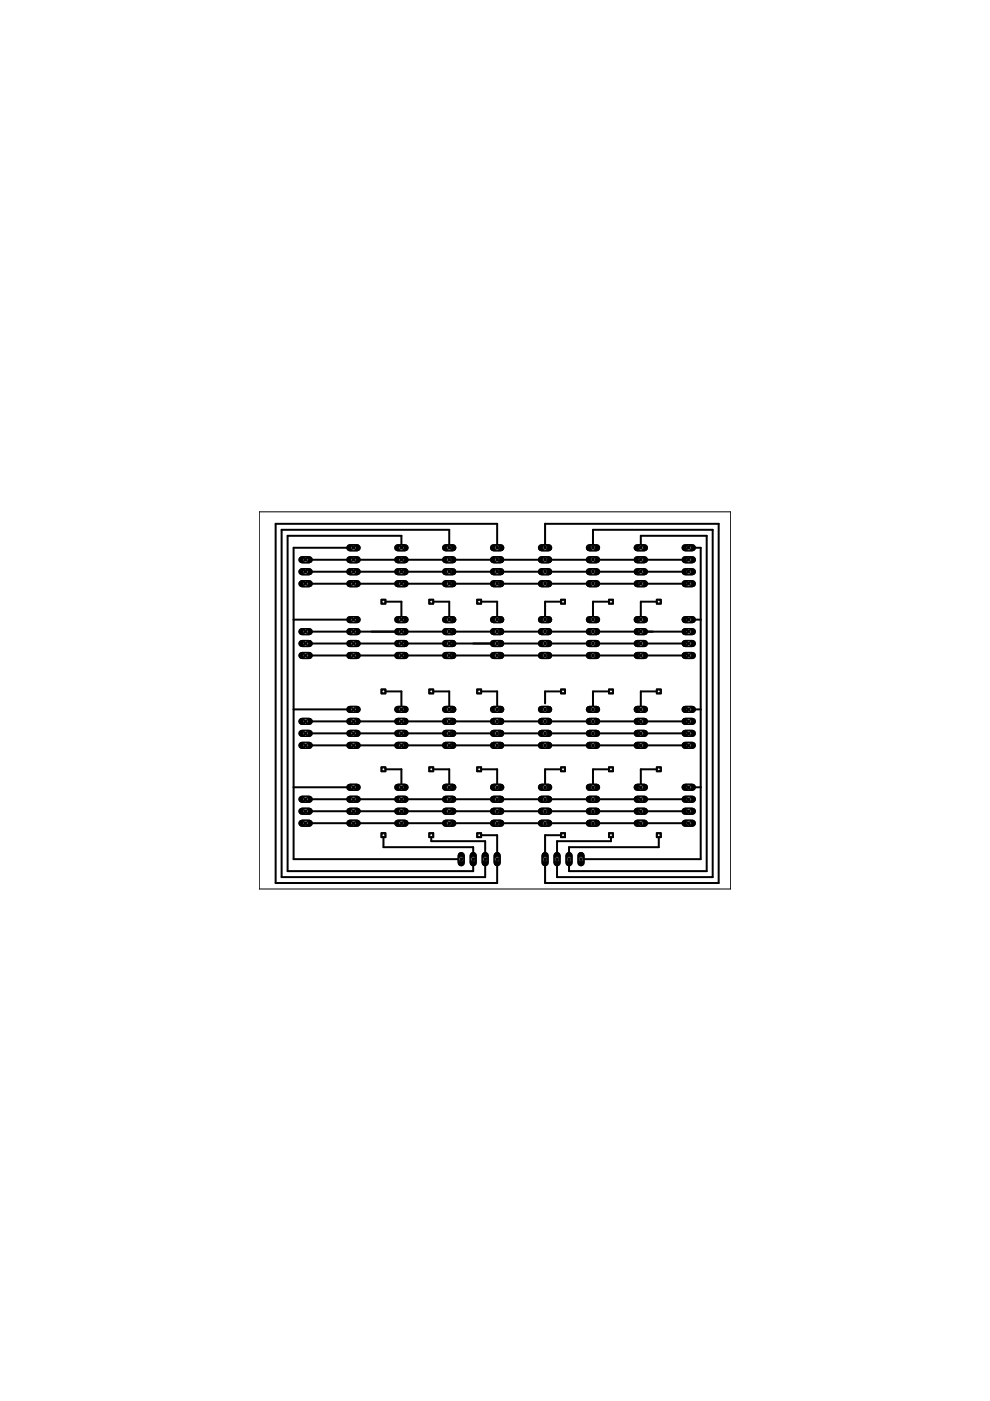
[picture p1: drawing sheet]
<svg xmlns="http://www.w3.org/2000/svg" width="210mm" height="297mm" viewBox="0 0 210 297" stroke-linecap="round" stroke-linejoin="round" font-family="sans-serif">
<g fill="#000" stroke="#000" stroke-width=".42">
<path d="M58.4 111.1v76.1zM59.7 112.3v73.7zM61 113.6v71.1zM62.3 116.1v15.3zM62.3 116.1h12.6zM64.8 118.7h10.1zM85.1 113.6v2.5zM61 113.6h24.1zM74.9 118.7h10.2zM59.7 112.3h35.5zM95.2 112.3v3.8zM85.1 118.7h10.1z"/>
<path d="M58.4 111.1h47zM105.4 111.1v5zM95.2 118.7h10.2zM105.4 118.7h10.2zM115.6 111.1v5zM115.6 111.1h36.8zM115.6 118.7h10.1zM125.7 112.3v3.8zM125.7 118.7h10.2zM135.9 113.6v2.5zM135.9 118.7h10.1zM148.6 116.1v15.3z"/>
<path d="M146 116.1h2.6zM149.8 113.6v71.1zM135.9 113.6h13.9zM151.1 112.3v73.7zM125.7 112.3h25.4zM152.4 111.1v76.1zM62.3 131.4v19zM62.3 131.4h12.6zM64.8 133.9h10.1zM64.8 139h10.1zM74.9 133.9h10.2zM64.8 136.4h10.1z"/>
<path d="M74.9 139h10.2zM64.8 121.2h10.1zM64.8 123.8h10.1zM78.8 133.9h6.3zM85.1 133.9h10.1zM74.9 136.4h10.2zM85.1 139h10.1zM85.1 127.6v3.8zM81.3 127.6h3.8zM74.9 121.2h10.2zM74.9 123.8h10.2zM95.2 133.9h10.2z"/>
<path d="M85.1 136.4h10.1zM95.2 139h10.2zM95.2 127.6v3.8zM91.4 127.6h3.8zM85.1 121.2h10.1zM85.1 123.8h10.1zM105.4 133.9h10.2zM100.3 136.4h5.1zM95.2 136.4h10.2zM105.4 139h10.2zM105.4 127.6v3.8zM101.6 127.6h3.8z"/>
<path d="M95.2 121.2h10.2zM95.2 123.8h10.2zM115.6 133.9h10.1zM105.4 136.4h10.2zM115.6 139h10.1zM105.4 121.2h10.2zM105.4 123.8h10.2zM115.6 127.6v3.8zM115.6 127.6h3.8zM115.6 136.4h10.1zM115.6 121.2h10.1zM115.6 123.8h10.1z"/>
<path d="M125.7 127.6v3.8zM125.7 127.6h3.8zM125.7 136.4h10.2zM125.7 139h10.2zM125.7 121.2h10.2zM125.7 123.8h10.2zM135.9 127.6v3.8zM125.7 133.9h12.7zM135.9 127.6h3.8zM135.9 133.9h10.1zM135.9 136.4h10.1zM135.9 139h10.1z"/>
<path d="M135.9 121.2h10.1zM135.9 123.8h10.1zM148.6 131.4v19zM146 131.4h2.6zM62.3 150.4v16.5zM62.3 150.4h12.6zM64.8 152.9h10.1zM64.8 155.5h10.1zM64.8 158h10.1zM74.9 152.9h10.2zM74.9 155.5h10.2zM74.9 158h10.2z"/>
<path d="M85.1 146.6v3.8zM81.3 146.6h3.8zM85.1 152.9h10.1zM85.1 155.5h10.1zM85.1 158h10.1zM95.2 146.6v3.8zM91.4 146.6h3.8zM95.2 152.9h10.2zM95.2 155.5h10.2zM95.2 158h10.2zM105.4 146.6v3.8zM101.6 146.6h3.8z"/>
<path d="M105.4 152.9h10.2zM105.4 155.5h10.2zM105.4 158h10.2zM115.6 146.6v2.5zM115.6 146.6h3.8zM115.6 152.9h10.1zM115.6 155.5h10.1zM115.6 158h10.1zM125.7 146.6v3.8zM125.7 146.6h3.8zM125.7 152.9h10.2zM125.7 155.5h10.2z"/>
<path d="M125.7 158h10.2zM135.9 146.6v3.8zM135.9 146.6h3.8zM135.9 152.9h10.1zM135.9 155.5h10.1zM135.9 158h10.1zM148.6 150.4v16.5zM146 150.4h2.6zM62.3 166.9v15.3zM62.3 166.9h12.6zM64.8 169.5h10.1zM64.8 172h10.1z"/>
<path d="M74.9 169.5h10.2zM74.9 172h10.2zM64.8 174.5h10.1zM81.3 177.1v2.5zM85.1 169.5h10.1zM85.1 172h10.1zM74.9 174.5h10.2zM85.1 163.1v3.8zM81.3 163.1h3.8zM91.4 177.1v1.2zM95.2 169.5h10.2zM95.2 172h10.2z"/>
<path d="M85.1 174.5h10.1zM95.2 163.1v3.8zM91.4 163.1h3.8zM81.3 179.6h19zM91.4 178.3h11.5zM105.4 169.5h10.2zM105.4 172h10.2zM95.2 174.5h10.2zM105.4 163.1v3.8zM101.6 163.1h3.8zM101.6 177.1h3.8zM115.6 169.5h10.1z"/>
<path d="M115.6 172h10.1zM105.4 174.5h10.2zM115.6 163.1v3.8zM115.6 163.1h3.8zM115.6 177.1v5.1zM118.1 178.3h11.4zM115.6 177.1h3.8zM120.6 179.6h19.1zM125.7 169.5h10.2zM125.7 172h10.2zM115.6 174.5h10.1zM125.7 163.1v3.8z"/>
<path d="M129.5 177.1v1.2zM125.7 163.1h3.8zM135.9 169.5h10.1zM125.7 174.5h10.2zM135.9 163.1v3.8zM139.7 177.1v2.5zM135.9 163.1h3.8zM135.9 172h10.1zM135.9 174.5h10.1zM148.6 166.9v15.3zM146 166.9h2.6zM58.4 187.2h47z"/>
<path d="M59.7 186h43.2zM61 184.7h39.3zM62.3 182.2h35.5zM100.3 182.2v2.5zM100.3 179.6v1.3zM102.9 182.2v3.8zM102.9 178.3v3.9zM105.4 182.2v5zM105.4 177.1v3.8zM115.6 182.2v5zM118.1 182.2v3.8zM118.1 178.3v3.9z"/>
<path d="M120.6 182.2v2.5zM120.6 179.6v2.6zM123.2 182.2h25.4zM120.6 184.7h29.2zM118.1 186h33zM115.6 187.2h36.8z"/>
</g>
<path d="M145.3 131.4h1.5z" fill="#000" stroke="#000" stroke-width="1.5"/>
<circle cx="146" cy="131.4" r=".53" fill="#fff" stroke="#000" stroke-width=".21"/>
<path d="M145.3 133.9h1.5z" fill="#000" stroke="#000" stroke-width="1.5"/>
<circle cx="146" cy="133.9" r=".53" fill="#fff" stroke="#000" stroke-width=".21"/>
<path d="M145.3 136.4h1.5z" fill="#000" stroke="#000" stroke-width="1.5"/>
<circle cx="146" cy="136.4" r=".53" fill="#fff" stroke="#000" stroke-width=".21"/>
<path d="M145.3 139h1.5z" fill="#000" stroke="#000" stroke-width="1.5"/>
<circle cx="146" cy="139" r=".53" fill="#fff" stroke="#000" stroke-width=".21"/>
<path d="M135.1 131.4h1.5z" fill="#000" stroke="#000" stroke-width="1.5"/>
<circle cx="135.9" cy="131.4" r=".53" fill="#fff" stroke="#000" stroke-width=".21"/>
<path d="M135.1 133.9h1.5z" fill="#000" stroke="#000" stroke-width="1.5"/>
<circle cx="135.9" cy="133.9" r=".53" fill="#fff" stroke="#000" stroke-width=".21"/>
<path d="M135.1 136.4h1.5z" fill="#000" stroke="#000" stroke-width="1.5"/>
<circle cx="135.9" cy="136.4" r=".53" fill="#fff" stroke="#000" stroke-width=".21"/>
<path d="M135.1 139h1.5z" fill="#000" stroke="#000" stroke-width="1.5"/>
<circle cx="135.9" cy="139" r=".53" fill="#fff" stroke="#000" stroke-width=".21"/>
<path d="M125 131.4h1.5z" fill="#000" stroke="#000" stroke-width="1.5"/>
<circle cx="125.7" cy="131.4" r=".53" fill="#fff" stroke="#000" stroke-width=".21"/>
<path d="M125 133.9h1.5z" fill="#000" stroke="#000" stroke-width="1.5"/>
<circle cx="125.7" cy="133.9" r=".53" fill="#fff" stroke="#000" stroke-width=".21"/>
<path d="M125 136.4h1.5z" fill="#000" stroke="#000" stroke-width="1.5"/>
<circle cx="125.7" cy="136.4" r=".53" fill="#fff" stroke="#000" stroke-width=".21"/>
<path d="M125 139h1.5z" fill="#000" stroke="#000" stroke-width="1.5"/>
<circle cx="125.7" cy="139" r=".53" fill="#fff" stroke="#000" stroke-width=".21"/>
<path d="M114.8 131.4h1.5z" fill="#000" stroke="#000" stroke-width="1.5"/>
<circle cx="115.6" cy="131.4" r=".53" fill="#fff" stroke="#000" stroke-width=".21"/>
<path d="M114.8 133.9h1.5z" fill="#000" stroke="#000" stroke-width="1.5"/>
<circle cx="115.6" cy="133.9" r=".53" fill="#fff" stroke="#000" stroke-width=".21"/>
<path d="M114.8 136.4h1.5z" fill="#000" stroke="#000" stroke-width="1.5"/>
<circle cx="115.6" cy="136.4" r=".53" fill="#fff" stroke="#000" stroke-width=".21"/>
<path d="M114.8 139h1.5z" fill="#000" stroke="#000" stroke-width="1.5"/>
<circle cx="115.6" cy="139" r=".53" fill="#fff" stroke="#000" stroke-width=".21"/>
<path d="M104.6 131.4h1.6z" fill="#000" stroke="#000" stroke-width="1.5"/>
<circle cx="105.4" cy="131.4" r=".53" fill="#fff" stroke="#000" stroke-width=".21"/>
<path d="M104.6 133.9h1.6z" fill="#000" stroke="#000" stroke-width="1.5"/>
<circle cx="105.4" cy="133.9" r=".53" fill="#fff" stroke="#000" stroke-width=".21"/>
<path d="M104.6 136.4h1.6z" fill="#000" stroke="#000" stroke-width="1.5"/>
<circle cx="105.4" cy="136.4" r=".53" fill="#fff" stroke="#000" stroke-width=".21"/>
<path d="M104.6 139h1.6z" fill="#000" stroke="#000" stroke-width="1.5"/>
<circle cx="105.4" cy="139" r=".53" fill="#fff" stroke="#000" stroke-width=".21"/>
<path d="M94.5 131.4h1.5z" fill="#000" stroke="#000" stroke-width="1.5"/>
<circle cx="95.2" cy="131.4" r=".53" fill="#fff" stroke="#000" stroke-width=".21"/>
<path d="M94.5 133.9h1.5z" fill="#000" stroke="#000" stroke-width="1.5"/>
<circle cx="95.2" cy="133.9" r=".53" fill="#fff" stroke="#000" stroke-width=".21"/>
<path d="M94.5 136.4h1.5z" fill="#000" stroke="#000" stroke-width="1.5"/>
<circle cx="95.2" cy="136.4" r=".53" fill="#fff" stroke="#000" stroke-width=".21"/>
<path d="M94.5 139h1.5z" fill="#000" stroke="#000" stroke-width="1.5"/>
<circle cx="95.2" cy="139" r=".53" fill="#fff" stroke="#000" stroke-width=".21"/>
<path d="M84.3 131.4h1.6z" fill="#000" stroke="#000" stroke-width="1.5"/>
<circle cx="85.1" cy="131.4" r=".53" fill="#fff" stroke="#000" stroke-width=".21"/>
<path d="M84.3 133.9h1.6z" fill="#000" stroke="#000" stroke-width="1.5"/>
<circle cx="85.1" cy="133.9" r=".53" fill="#fff" stroke="#000" stroke-width=".21"/>
<path d="M84.3 136.4h1.6z" fill="#000" stroke="#000" stroke-width="1.5"/>
<circle cx="85.1" cy="136.4" r=".53" fill="#fff" stroke="#000" stroke-width=".21"/>
<path d="M84.3 139h1.6z" fill="#000" stroke="#000" stroke-width="1.5"/>
<circle cx="85.1" cy="139" r=".53" fill="#fff" stroke="#000" stroke-width=".21"/>
<path d="M74.2 131.4h1.5z" fill="#000" stroke="#000" stroke-width="1.5"/>
<circle cx="74.9" cy="131.4" r=".53" fill="#fff" stroke="#000" stroke-width=".21"/>
<path d="M74.2 133.9h1.5z" fill="#000" stroke="#000" stroke-width="1.5"/>
<circle cx="74.9" cy="133.9" r=".53" fill="#fff" stroke="#000" stroke-width=".21"/>
<path d="M74.2 136.4h1.5z" fill="#000" stroke="#000" stroke-width="1.5"/>
<circle cx="74.9" cy="136.4" r=".53" fill="#fff" stroke="#000" stroke-width=".21"/>
<path d="M74.2 139h1.5z" fill="#000" stroke="#000" stroke-width="1.5"/>
<circle cx="74.9" cy="139" r=".53" fill="#fff" stroke="#000" stroke-width=".21"/>
<path d="M135.1 150.4h1.5z" fill="#000" stroke="#000" stroke-width="1.5"/>
<circle cx="135.9" cy="150.4" r=".53" fill="#fff" stroke="#000" stroke-width=".21"/>
<path d="M135.1 152.9h1.5z" fill="#000" stroke="#000" stroke-width="1.5"/>
<circle cx="135.9" cy="152.9" r=".53" fill="#fff" stroke="#000" stroke-width=".21"/>
<path d="M135.1 155.5h1.5z" fill="#000" stroke="#000" stroke-width="1.5"/>
<circle cx="135.9" cy="155.5" r=".53" fill="#fff" stroke="#000" stroke-width=".21"/>
<path d="M135.1 158h1.5z" fill="#000" stroke="#000" stroke-width="1.5"/>
<circle cx="135.9" cy="158" r=".53" fill="#fff" stroke="#000" stroke-width=".21"/>
<path d="M125 150.4h1.5z" fill="#000" stroke="#000" stroke-width="1.5"/>
<circle cx="125.7" cy="150.4" r=".53" fill="#fff" stroke="#000" stroke-width=".21"/>
<path d="M125 152.9h1.5z" fill="#000" stroke="#000" stroke-width="1.5"/>
<circle cx="125.7" cy="152.9" r=".53" fill="#fff" stroke="#000" stroke-width=".21"/>
<path d="M125 155.5h1.5z" fill="#000" stroke="#000" stroke-width="1.5"/>
<circle cx="125.7" cy="155.5" r=".53" fill="#fff" stroke="#000" stroke-width=".21"/>
<path d="M125 158h1.5z" fill="#000" stroke="#000" stroke-width="1.5"/>
<circle cx="125.7" cy="158" r=".53" fill="#fff" stroke="#000" stroke-width=".21"/>
<path d="M145.3 166.9h1.5z" fill="#000" stroke="#000" stroke-width="1.5"/>
<circle cx="146" cy="166.9" r=".53" fill="#fff" stroke="#000" stroke-width=".21"/>
<path d="M145.3 169.5h1.5z" fill="#000" stroke="#000" stroke-width="1.5"/>
<circle cx="146" cy="169.5" r=".53" fill="#fff" stroke="#000" stroke-width=".21"/>
<path d="M145.3 172h1.5z" fill="#000" stroke="#000" stroke-width="1.5"/>
<circle cx="146" cy="172" r=".53" fill="#fff" stroke="#000" stroke-width=".21"/>
<path d="M145.3 174.5h1.5z" fill="#000" stroke="#000" stroke-width="1.5"/>
<circle cx="146" cy="174.5" r=".53" fill="#fff" stroke="#000" stroke-width=".21"/>
<path d="M135.1 166.9h1.5z" fill="#000" stroke="#000" stroke-width="1.5"/>
<circle cx="135.9" cy="166.9" r=".53" fill="#fff" stroke="#000" stroke-width=".21"/>
<path d="M135.1 169.5h1.5z" fill="#000" stroke="#000" stroke-width="1.5"/>
<circle cx="135.9" cy="169.5" r=".53" fill="#fff" stroke="#000" stroke-width=".21"/>
<path d="M135.1 172h1.5z" fill="#000" stroke="#000" stroke-width="1.5"/>
<circle cx="135.9" cy="172" r=".53" fill="#fff" stroke="#000" stroke-width=".21"/>
<path d="M135.1 174.5h1.5z" fill="#000" stroke="#000" stroke-width="1.5"/>
<circle cx="135.9" cy="174.5" r=".53" fill="#fff" stroke="#000" stroke-width=".21"/>
<path d="M125 166.9h1.5z" fill="#000" stroke="#000" stroke-width="1.5"/>
<circle cx="125.7" cy="166.9" r=".53" fill="#fff" stroke="#000" stroke-width=".21"/>
<path d="M125 169.5h1.5z" fill="#000" stroke="#000" stroke-width="1.5"/>
<circle cx="125.7" cy="169.5" r=".53" fill="#fff" stroke="#000" stroke-width=".21"/>
<path d="M125 172h1.5z" fill="#000" stroke="#000" stroke-width="1.5"/>
<circle cx="125.7" cy="172" r=".53" fill="#fff" stroke="#000" stroke-width=".21"/>
<path d="M125 174.5h1.5z" fill="#000" stroke="#000" stroke-width="1.5"/>
<circle cx="125.7" cy="174.5" r=".53" fill="#fff" stroke="#000" stroke-width=".21"/>
<path d="M114.8 150.4h1.5z" fill="#000" stroke="#000" stroke-width="1.5"/>
<circle cx="115.6" cy="150.4" r=".53" fill="#fff" stroke="#000" stroke-width=".21"/>
<path d="M114.8 152.9h1.5z" fill="#000" stroke="#000" stroke-width="1.5"/>
<circle cx="115.6" cy="152.9" r=".53" fill="#fff" stroke="#000" stroke-width=".21"/>
<path d="M114.8 155.5h1.5z" fill="#000" stroke="#000" stroke-width="1.5"/>
<circle cx="115.6" cy="155.5" r=".53" fill="#fff" stroke="#000" stroke-width=".21"/>
<path d="M114.8 158h1.5z" fill="#000" stroke="#000" stroke-width="1.5"/>
<circle cx="115.6" cy="158" r=".53" fill="#fff" stroke="#000" stroke-width=".21"/>
<path d="M114.8 166.9h1.5z" fill="#000" stroke="#000" stroke-width="1.5"/>
<circle cx="115.6" cy="166.9" r=".53" fill="#fff" stroke="#000" stroke-width=".21"/>
<path d="M114.8 169.5h1.5z" fill="#000" stroke="#000" stroke-width="1.5"/>
<circle cx="115.6" cy="169.5" r=".53" fill="#fff" stroke="#000" stroke-width=".21"/>
<path d="M114.8 172h1.5z" fill="#000" stroke="#000" stroke-width="1.5"/>
<circle cx="115.6" cy="172" r=".53" fill="#fff" stroke="#000" stroke-width=".21"/>
<path d="M114.8 174.5h1.5z" fill="#000" stroke="#000" stroke-width="1.5"/>
<circle cx="115.6" cy="174.5" r=".53" fill="#fff" stroke="#000" stroke-width=".21"/>
<path d="M104.6 150.4h1.6z" fill="#000" stroke="#000" stroke-width="1.5"/>
<circle cx="105.4" cy="150.4" r=".53" fill="#fff" stroke="#000" stroke-width=".21"/>
<path d="M104.6 152.9h1.6z" fill="#000" stroke="#000" stroke-width="1.5"/>
<circle cx="105.4" cy="152.9" r=".53" fill="#fff" stroke="#000" stroke-width=".21"/>
<path d="M104.6 155.5h1.6z" fill="#000" stroke="#000" stroke-width="1.5"/>
<circle cx="105.4" cy="155.5" r=".53" fill="#fff" stroke="#000" stroke-width=".21"/>
<path d="M104.6 158h1.6z" fill="#000" stroke="#000" stroke-width="1.5"/>
<circle cx="105.4" cy="158" r=".53" fill="#fff" stroke="#000" stroke-width=".21"/>
<path d="M94.5 150.4h1.5z" fill="#000" stroke="#000" stroke-width="1.5"/>
<circle cx="95.2" cy="150.4" r=".53" fill="#fff" stroke="#000" stroke-width=".21"/>
<path d="M94.5 152.9h1.5z" fill="#000" stroke="#000" stroke-width="1.5"/>
<circle cx="95.2" cy="152.9" r=".53" fill="#fff" stroke="#000" stroke-width=".21"/>
<path d="M94.5 155.5h1.5z" fill="#000" stroke="#000" stroke-width="1.5"/>
<circle cx="95.2" cy="155.5" r=".53" fill="#fff" stroke="#000" stroke-width=".21"/>
<path d="M94.5 158h1.5z" fill="#000" stroke="#000" stroke-width="1.5"/>
<circle cx="95.2" cy="158" r=".53" fill="#fff" stroke="#000" stroke-width=".21"/>
<path d="M84.3 150.4h1.6z" fill="#000" stroke="#000" stroke-width="1.5"/>
<circle cx="85.1" cy="150.4" r=".53" fill="#fff" stroke="#000" stroke-width=".21"/>
<path d="M84.3 152.9h1.6z" fill="#000" stroke="#000" stroke-width="1.5"/>
<circle cx="85.1" cy="152.9" r=".53" fill="#fff" stroke="#000" stroke-width=".21"/>
<path d="M84.3 155.5h1.6z" fill="#000" stroke="#000" stroke-width="1.5"/>
<circle cx="85.1" cy="155.5" r=".53" fill="#fff" stroke="#000" stroke-width=".21"/>
<path d="M84.3 158h1.6z" fill="#000" stroke="#000" stroke-width="1.5"/>
<circle cx="85.1" cy="158" r=".53" fill="#fff" stroke="#000" stroke-width=".21"/>
<path d="M74.2 150.4h1.5z" fill="#000" stroke="#000" stroke-width="1.5"/>
<circle cx="74.9" cy="150.4" r=".53" fill="#fff" stroke="#000" stroke-width=".21"/>
<path d="M74.2 152.9h1.5z" fill="#000" stroke="#000" stroke-width="1.5"/>
<circle cx="74.9" cy="152.9" r=".53" fill="#fff" stroke="#000" stroke-width=".21"/>
<path d="M74.2 155.5h1.5z" fill="#000" stroke="#000" stroke-width="1.5"/>
<circle cx="74.9" cy="155.5" r=".53" fill="#fff" stroke="#000" stroke-width=".21"/>
<path d="M74.2 158h1.5z" fill="#000" stroke="#000" stroke-width="1.5"/>
<circle cx="74.9" cy="158" r=".53" fill="#fff" stroke="#000" stroke-width=".21"/>
<path d="M104.6 166.9h1.6z" fill="#000" stroke="#000" stroke-width="1.5"/>
<circle cx="105.4" cy="166.9" r=".53" fill="#fff" stroke="#000" stroke-width=".21"/>
<path d="M104.6 169.5h1.6z" fill="#000" stroke="#000" stroke-width="1.5"/>
<circle cx="105.4" cy="169.5" r=".53" fill="#fff" stroke="#000" stroke-width=".21"/>
<path d="M104.6 172h1.6z" fill="#000" stroke="#000" stroke-width="1.5"/>
<circle cx="105.4" cy="172" r=".53" fill="#fff" stroke="#000" stroke-width=".21"/>
<path d="M104.6 174.5h1.6z" fill="#000" stroke="#000" stroke-width="1.5"/>
<circle cx="105.4" cy="174.5" r=".53" fill="#fff" stroke="#000" stroke-width=".21"/>
<path d="M94.5 166.9h1.5z" fill="#000" stroke="#000" stroke-width="1.5"/>
<circle cx="95.2" cy="166.9" r=".53" fill="#fff" stroke="#000" stroke-width=".21"/>
<path d="M94.5 169.5h1.5z" fill="#000" stroke="#000" stroke-width="1.5"/>
<circle cx="95.2" cy="169.5" r=".53" fill="#fff" stroke="#000" stroke-width=".21"/>
<path d="M94.5 172h1.5z" fill="#000" stroke="#000" stroke-width="1.5"/>
<circle cx="95.2" cy="172" r=".53" fill="#fff" stroke="#000" stroke-width=".21"/>
<path d="M94.5 174.5h1.5z" fill="#000" stroke="#000" stroke-width="1.5"/>
<circle cx="95.2" cy="174.5" r=".53" fill="#fff" stroke="#000" stroke-width=".21"/>
<path d="M84.3 166.9h1.6z" fill="#000" stroke="#000" stroke-width="1.5"/>
<circle cx="85.1" cy="166.9" r=".53" fill="#fff" stroke="#000" stroke-width=".21"/>
<path d="M84.3 169.5h1.6z" fill="#000" stroke="#000" stroke-width="1.5"/>
<circle cx="85.1" cy="169.5" r=".53" fill="#fff" stroke="#000" stroke-width=".21"/>
<path d="M84.3 172h1.6z" fill="#000" stroke="#000" stroke-width="1.5"/>
<circle cx="85.1" cy="172" r=".53" fill="#fff" stroke="#000" stroke-width=".21"/>
<path d="M84.3 174.5h1.6z" fill="#000" stroke="#000" stroke-width="1.5"/>
<circle cx="85.1" cy="174.5" r=".53" fill="#fff" stroke="#000" stroke-width=".21"/>
<path d="M74.2 166.9h1.5z" fill="#000" stroke="#000" stroke-width="1.5"/>
<circle cx="74.9" cy="166.9" r=".53" fill="#fff" stroke="#000" stroke-width=".21"/>
<path d="M74.2 169.5h1.5z" fill="#000" stroke="#000" stroke-width="1.5"/>
<circle cx="74.9" cy="169.5" r=".53" fill="#fff" stroke="#000" stroke-width=".21"/>
<path d="M74.2 172h1.5z" fill="#000" stroke="#000" stroke-width="1.5"/>
<circle cx="74.9" cy="172" r=".53" fill="#fff" stroke="#000" stroke-width=".21"/>
<path d="M74.2 174.5h1.5z" fill="#000" stroke="#000" stroke-width="1.5"/>
<circle cx="74.9" cy="174.5" r=".53" fill="#fff" stroke="#000" stroke-width=".21"/>
<path d="M64 174.5h1.6z" fill="#000" stroke="#000" stroke-width="1.5"/>
<circle cx="64.8" cy="174.5" r=".53" fill="#fff" stroke="#000" stroke-width=".21"/>
<path d="M64 172h1.6z" fill="#000" stroke="#000" stroke-width="1.5"/>
<circle cx="64.8" cy="172" r=".53" fill="#fff" stroke="#000" stroke-width=".21"/>
<path d="M64 169.5h1.6z" fill="#000" stroke="#000" stroke-width="1.5"/>
<circle cx="64.8" cy="169.5" r=".53" fill="#fff" stroke="#000" stroke-width=".21"/>
<path d="M64 158h1.6z" fill="#000" stroke="#000" stroke-width="1.5"/>
<circle cx="64.8" cy="158" r=".53" fill="#fff" stroke="#000" stroke-width=".21"/>
<path d="M64 155.5h1.6z" fill="#000" stroke="#000" stroke-width="1.5"/>
<circle cx="64.8" cy="155.5" r=".53" fill="#fff" stroke="#000" stroke-width=".21"/>
<path d="M64 152.9h1.6z" fill="#000" stroke="#000" stroke-width="1.5"/>
<circle cx="64.8" cy="152.9" r=".53" fill="#fff" stroke="#000" stroke-width=".21"/>
<path d="M64 139h1.6z" fill="#000" stroke="#000" stroke-width="1.5"/>
<circle cx="64.8" cy="139" r=".53" fill="#fff" stroke="#000" stroke-width=".21"/>
<path d="M64 136.4h1.6z" fill="#000" stroke="#000" stroke-width="1.5"/>
<circle cx="64.8" cy="136.4" r=".53" fill="#fff" stroke="#000" stroke-width=".21"/>
<path d="M64 133.9h1.6z" fill="#000" stroke="#000" stroke-width="1.5"/>
<circle cx="64.8" cy="133.9" r=".53" fill="#fff" stroke="#000" stroke-width=".21"/>
<path d="M64 123.8h1.6z" fill="#000" stroke="#000" stroke-width="1.5"/>
<circle cx="64.8" cy="123.8" r=".53" fill="#fff" stroke="#000" stroke-width=".21"/>
<path d="M64 121.2h1.6z" fill="#000" stroke="#000" stroke-width="1.5"/>
<circle cx="64.8" cy="121.2" r=".53" fill="#fff" stroke="#000" stroke-width=".21"/>
<path d="M64 118.7h1.6z" fill="#000" stroke="#000" stroke-width="1.5"/>
<circle cx="64.8" cy="118.7" r=".53" fill="#fff" stroke="#000" stroke-width=".21"/>
<path d="M145.3 116.1h1.5z" fill="#000" stroke="#000" stroke-width="1.5"/>
<circle cx="146" cy="116.1" r=".53" fill="#fff" stroke="#000" stroke-width=".21"/>
<path d="M145.3 118.7h1.5z" fill="#000" stroke="#000" stroke-width="1.5"/>
<circle cx="146" cy="118.7" r=".53" fill="#fff" stroke="#000" stroke-width=".21"/>
<path d="M145.3 121.2h1.5z" fill="#000" stroke="#000" stroke-width="1.5"/>
<circle cx="146" cy="121.2" r=".53" fill="#fff" stroke="#000" stroke-width=".21"/>
<path d="M145.3 123.8h1.5z" fill="#000" stroke="#000" stroke-width="1.5"/>
<circle cx="146" cy="123.8" r=".53" fill="#fff" stroke="#000" stroke-width=".21"/>
<path d="M135.1 116.1h1.5z" fill="#000" stroke="#000" stroke-width="1.5"/>
<circle cx="135.9" cy="116.1" r=".53" fill="#fff" stroke="#000" stroke-width=".21"/>
<path d="M135.1 118.7h1.5z" fill="#000" stroke="#000" stroke-width="1.5"/>
<circle cx="135.9" cy="118.7" r=".53" fill="#fff" stroke="#000" stroke-width=".21"/>
<path d="M135.1 121.2h1.5z" fill="#000" stroke="#000" stroke-width="1.5"/>
<circle cx="135.9" cy="121.2" r=".53" fill="#fff" stroke="#000" stroke-width=".21"/>
<path d="M135.1 123.8h1.5z" fill="#000" stroke="#000" stroke-width="1.5"/>
<circle cx="135.9" cy="123.8" r=".53" fill="#fff" stroke="#000" stroke-width=".21"/>
<path d="M125 116.1h1.5z" fill="#000" stroke="#000" stroke-width="1.5"/>
<circle cx="125.7" cy="116.1" r=".53" fill="#fff" stroke="#000" stroke-width=".21"/>
<path d="M125 118.7h1.5z" fill="#000" stroke="#000" stroke-width="1.5"/>
<circle cx="125.7" cy="118.7" r=".53" fill="#fff" stroke="#000" stroke-width=".21"/>
<path d="M125 121.2h1.5z" fill="#000" stroke="#000" stroke-width="1.5"/>
<circle cx="125.7" cy="121.2" r=".53" fill="#fff" stroke="#000" stroke-width=".21"/>
<path d="M125 123.8h1.5z" fill="#000" stroke="#000" stroke-width="1.5"/>
<circle cx="125.7" cy="123.8" r=".53" fill="#fff" stroke="#000" stroke-width=".21"/>
<path d="M114.8 116.1h1.5z" fill="#000" stroke="#000" stroke-width="1.5"/>
<circle cx="115.6" cy="116.1" r=".53" fill="#fff" stroke="#000" stroke-width=".21"/>
<path d="M114.8 118.7h1.5z" fill="#000" stroke="#000" stroke-width="1.5"/>
<circle cx="115.6" cy="118.7" r=".53" fill="#fff" stroke="#000" stroke-width=".21"/>
<path d="M114.8 121.2h1.5z" fill="#000" stroke="#000" stroke-width="1.5"/>
<circle cx="115.6" cy="121.2" r=".53" fill="#fff" stroke="#000" stroke-width=".21"/>
<path d="M114.8 123.8h1.5z" fill="#000" stroke="#000" stroke-width="1.5"/>
<circle cx="115.6" cy="123.8" r=".53" fill="#fff" stroke="#000" stroke-width=".21"/>
<path d="M104.6 116.1h1.6z" fill="#000" stroke="#000" stroke-width="1.5"/>
<circle cx="105.4" cy="116.1" r=".53" fill="#fff" stroke="#000" stroke-width=".21"/>
<path d="M104.6 118.7h1.6z" fill="#000" stroke="#000" stroke-width="1.5"/>
<circle cx="105.4" cy="118.7" r=".53" fill="#fff" stroke="#000" stroke-width=".21"/>
<path d="M104.6 121.2h1.6z" fill="#000" stroke="#000" stroke-width="1.5"/>
<circle cx="105.4" cy="121.2" r=".53" fill="#fff" stroke="#000" stroke-width=".21"/>
<path d="M104.6 123.8h1.6z" fill="#000" stroke="#000" stroke-width="1.5"/>
<circle cx="105.4" cy="123.8" r=".53" fill="#fff" stroke="#000" stroke-width=".21"/>
<path d="M94.5 116.1h1.5z" fill="#000" stroke="#000" stroke-width="1.5"/>
<circle cx="95.2" cy="116.1" r=".53" fill="#fff" stroke="#000" stroke-width=".21"/>
<path d="M94.5 118.7h1.5z" fill="#000" stroke="#000" stroke-width="1.5"/>
<circle cx="95.2" cy="118.7" r=".53" fill="#fff" stroke="#000" stroke-width=".21"/>
<path d="M94.5 121.2h1.5z" fill="#000" stroke="#000" stroke-width="1.5"/>
<circle cx="95.2" cy="121.2" r=".53" fill="#fff" stroke="#000" stroke-width=".21"/>
<path d="M94.5 123.8h1.5z" fill="#000" stroke="#000" stroke-width="1.5"/>
<circle cx="95.2" cy="123.8" r=".53" fill="#fff" stroke="#000" stroke-width=".21"/>
<path d="M84.3 116.1h1.6z" fill="#000" stroke="#000" stroke-width="1.5"/>
<circle cx="85.1" cy="116.1" r=".53" fill="#fff" stroke="#000" stroke-width=".21"/>
<path d="M84.3 118.7h1.6z" fill="#000" stroke="#000" stroke-width="1.5"/>
<circle cx="85.1" cy="118.7" r=".53" fill="#fff" stroke="#000" stroke-width=".21"/>
<path d="M84.3 121.2h1.6z" fill="#000" stroke="#000" stroke-width="1.5"/>
<circle cx="85.1" cy="121.2" r=".53" fill="#fff" stroke="#000" stroke-width=".21"/>
<path d="M84.3 123.8h1.6z" fill="#000" stroke="#000" stroke-width="1.5"/>
<circle cx="85.1" cy="123.8" r=".53" fill="#fff" stroke="#000" stroke-width=".21"/>
<path d="M74.2 116.1h1.5z" fill="#000" stroke="#000" stroke-width="1.5"/>
<circle cx="74.9" cy="116.1" r=".53" fill="#fff" stroke="#000" stroke-width=".21"/>
<path d="M74.2 118.7h1.5z" fill="#000" stroke="#000" stroke-width="1.5"/>
<circle cx="74.9" cy="118.7" r=".53" fill="#fff" stroke="#000" stroke-width=".21"/>
<path d="M74.2 121.2h1.5z" fill="#000" stroke="#000" stroke-width="1.5"/>
<circle cx="74.9" cy="121.2" r=".53" fill="#fff" stroke="#000" stroke-width=".21"/>
<path d="M74.2 123.8h1.5z" fill="#000" stroke="#000" stroke-width="1.5"/>
<circle cx="74.9" cy="123.8" r=".53" fill="#fff" stroke="#000" stroke-width=".21"/>
<path d="M123.2 181.4v1.5z" fill="#000" stroke="#000" stroke-width="1.5"/>
<circle cx="123.2" cy="182.2" r=".53" fill="#fff" stroke="#000" stroke-width=".21"/>
<path d="M120.6 181.4v1.5z" fill="#000" stroke="#000" stroke-width="1.5"/>
<circle cx="120.6" cy="182.2" r=".53" fill="#fff" stroke="#000" stroke-width=".21"/>
<path d="M118.1 181.4v1.5z" fill="#000" stroke="#000" stroke-width="1.5"/>
<circle cx="118.1" cy="182.2" r=".53" fill="#fff" stroke="#000" stroke-width=".21"/>
<path d="M115.6 181.4v1.5z" fill="#000" stroke="#000" stroke-width="1.5"/>
<circle cx="115.6" cy="182.2" r=".53" fill="#fff" stroke="#000" stroke-width=".21"/>
<path d="M105.4 181.4v1.5z" fill="#000" stroke="#000" stroke-width="1.5"/>
<circle cx="105.4" cy="182.2" r=".53" fill="#fff" stroke="#000" stroke-width=".21"/>
<path d="M102.9 181.4v1.5z" fill="#000" stroke="#000" stroke-width="1.5"/>
<circle cx="102.9" cy="182.2" r=".53" fill="#fff" stroke="#000" stroke-width=".21"/>
<path d="M100.3 181.4v1.5z" fill="#000" stroke="#000" stroke-width="1.5"/>
<circle cx="100.3" cy="182.2" r=".53" fill="#fff" stroke="#000" stroke-width=".21"/>
<path d="M97.8 181.4v1.5z" fill="#000" stroke="#000" stroke-width="1.5"/>
<circle cx="97.8" cy="182.2" r=".53" fill="#fff" stroke="#000" stroke-width=".21"/>
<path d="M145.3 150.4h1.5z" fill="#000" stroke="#000" stroke-width="1.5"/>
<circle cx="146" cy="150.4" r=".53" fill="#fff" stroke="#000" stroke-width=".21"/>
<path d="M145.3 152.9h1.5z" fill="#000" stroke="#000" stroke-width="1.5"/>
<circle cx="146" cy="152.9" r=".53" fill="#fff" stroke="#000" stroke-width=".21"/>
<path d="M145.3 155.5h1.5z" fill="#000" stroke="#000" stroke-width="1.5"/>
<circle cx="146" cy="155.5" r=".53" fill="#fff" stroke="#000" stroke-width=".21"/>
<path d="M145.3 158h1.5z" fill="#000" stroke="#000" stroke-width="1.5"/>
<circle cx="146" cy="158" r=".53" fill="#fff" stroke="#000" stroke-width=".21"/>
<path d="M101.1 162.6h1v1h-1z" fill="#000" stroke="#000" stroke-width=".21"/>
<circle cx="101.6" cy="163.1" r=".32" fill="#fff" stroke="#000" stroke-width=".21"/>
<path d="M101.1 127.1h1v1h-1z" fill="#000" stroke="#000" stroke-width=".21"/>
<circle cx="101.6" cy="127.6" r=".32" fill="#fff" stroke="#000" stroke-width=".21"/>
<path d="M101.1 146.1h1v1h-1z" fill="#000" stroke="#000" stroke-width=".21"/>
<circle cx="101.6" cy="146.6" r=".32" fill="#fff" stroke="#000" stroke-width=".21"/>
<path d="M90.9 162.6h1v1h-1z" fill="#000" stroke="#000" stroke-width=".21"/>
<circle cx="91.4" cy="163.1" r=".32" fill="#fff" stroke="#000" stroke-width=".21"/>
<path d="M90.9 127.1h1v1h-1z" fill="#000" stroke="#000" stroke-width=".21"/>
<circle cx="91.4" cy="127.6" r=".32" fill="#fff" stroke="#000" stroke-width=".21"/>
<path d="M90.9 146.1h1v1h-1z" fill="#000" stroke="#000" stroke-width=".21"/>
<circle cx="91.4" cy="146.6" r=".32" fill="#fff" stroke="#000" stroke-width=".21"/>
<path d="M90.9 176.6h1v1h-1z" fill="#000" stroke="#000" stroke-width=".21"/>
<circle cx="91.4" cy="177.1" r=".32" fill="#fff" stroke="#000" stroke-width=".21"/>
<path d="M80.8 162.6h1v1h-1z" fill="#000" stroke="#000" stroke-width=".21"/>
<circle cx="81.3" cy="163.1" r=".32" fill="#fff" stroke="#000" stroke-width=".21"/>
<path d="M80.8 127.1h1v1h-1z" fill="#000" stroke="#000" stroke-width=".21"/>
<circle cx="81.3" cy="127.6" r=".32" fill="#fff" stroke="#000" stroke-width=".21"/>
<path d="M80.8 146.1h1v1h-1z" fill="#000" stroke="#000" stroke-width=".21"/>
<circle cx="81.3" cy="146.6" r=".32" fill="#fff" stroke="#000" stroke-width=".21"/>
<path d="M118.9 146.1h1v1h-1z" fill="#000" stroke="#000" stroke-width=".21"/>
<circle cx="119.4" cy="146.6" r=".32" fill="#fff" stroke="#000" stroke-width=".21"/>
<path d="M139.2 176.6h1v1h-1z" fill="#000" stroke="#000" stroke-width=".21"/>
<circle cx="139.7" cy="177.1" r=".32" fill="#fff" stroke="#000" stroke-width=".21"/>
<path d="M139.2 162.6h1v1h-1z" fill="#000" stroke="#000" stroke-width=".21"/>
<circle cx="139.7" cy="163.1" r=".32" fill="#fff" stroke="#000" stroke-width=".21"/>
<path d="M139.2 127.1h1v1h-1z" fill="#000" stroke="#000" stroke-width=".21"/>
<circle cx="139.7" cy="127.6" r=".32" fill="#fff" stroke="#000" stroke-width=".21"/>
<path d="M139.2 146.1h1v1h-1z" fill="#000" stroke="#000" stroke-width=".21"/>
<circle cx="139.7" cy="146.6" r=".32" fill="#fff" stroke="#000" stroke-width=".21"/>
<path d="M118.9 176.6h1v1h-1z" fill="#000" stroke="#000" stroke-width=".21"/>
<circle cx="119.4" cy="177.1" r=".32" fill="#fff" stroke="#000" stroke-width=".21"/>
<path d="M118.9 162.6h1v1h-1z" fill="#000" stroke="#000" stroke-width=".21"/>
<circle cx="119.4" cy="163.1" r=".32" fill="#fff" stroke="#000" stroke-width=".21"/>
<path d="M118.9 127.1h1v1h-1z" fill="#000" stroke="#000" stroke-width=".21"/>
<circle cx="119.4" cy="127.6" r=".32" fill="#fff" stroke="#000" stroke-width=".21"/>
<path d="M101.1 176.6h1v1h-1z" fill="#000" stroke="#000" stroke-width=".21"/>
<circle cx="101.6" cy="177.1" r=".32" fill="#fff" stroke="#000" stroke-width=".21"/>
<path d="M80.8 176.6h1v1h-1z" fill="#000" stroke="#000" stroke-width=".21"/>
<circle cx="81.3" cy="177.1" r=".32" fill="#fff" stroke="#000" stroke-width=".21"/>
<path d="M129 176.6h1v1h-1z" fill="#000" stroke="#000" stroke-width=".21"/>
<circle cx="129.5" cy="177.1" r=".32" fill="#fff" stroke="#000" stroke-width=".21"/>
<path d="M129 162.6h1v1h-1z" fill="#000" stroke="#000" stroke-width=".21"/>
<circle cx="129.5" cy="163.1" r=".32" fill="#fff" stroke="#000" stroke-width=".21"/>
<path d="M129 127.1h1v1h-1z" fill="#000" stroke="#000" stroke-width=".21"/>
<circle cx="129.5" cy="127.6" r=".32" fill="#fff" stroke="#000" stroke-width=".21"/>
<path d="M129 146.1h1v1h-1z" fill="#000" stroke="#000" stroke-width=".21"/>
<circle cx="129.5" cy="146.6" r=".32" fill="#fff" stroke="#000" stroke-width=".21"/>
<path d="M145.3 131.4h1.5z" fill="#000" stroke="#000" stroke-width="1.5"/>
<circle cx="146" cy="131.4" r=".53" fill="#fff" stroke="#000" stroke-width=".21"/>
<path d="M145.3 133.9h1.5z" fill="#000" stroke="#000" stroke-width="1.5"/>
<circle cx="146" cy="133.9" r=".53" fill="#fff" stroke="#000" stroke-width=".21"/>
<path d="M145.3 136.4h1.5z" fill="#000" stroke="#000" stroke-width="1.5"/>
<circle cx="146" cy="136.4" r=".53" fill="#fff" stroke="#000" stroke-width=".21"/>
<path d="M145.3 139h1.5z" fill="#000" stroke="#000" stroke-width="1.5"/>
<circle cx="146" cy="139" r=".53" fill="#fff" stroke="#000" stroke-width=".21"/>
<path d="M135.1 131.4h1.5z" fill="#000" stroke="#000" stroke-width="1.5"/>
<circle cx="135.9" cy="131.4" r=".53" fill="#fff" stroke="#000" stroke-width=".21"/>
<path d="M135.1 133.9h1.5z" fill="#000" stroke="#000" stroke-width="1.5"/>
<circle cx="135.9" cy="133.9" r=".53" fill="#fff" stroke="#000" stroke-width=".21"/>
<path d="M135.1 136.4h1.5z" fill="#000" stroke="#000" stroke-width="1.5"/>
<circle cx="135.9" cy="136.4" r=".53" fill="#fff" stroke="#000" stroke-width=".21"/>
<path d="M135.1 139h1.5z" fill="#000" stroke="#000" stroke-width="1.5"/>
<circle cx="135.9" cy="139" r=".53" fill="#fff" stroke="#000" stroke-width=".21"/>
<path d="M125 131.4h1.5z" fill="#000" stroke="#000" stroke-width="1.5"/>
<circle cx="125.7" cy="131.4" r=".53" fill="#fff" stroke="#000" stroke-width=".21"/>
<path d="M125 133.9h1.5z" fill="#000" stroke="#000" stroke-width="1.5"/>
<circle cx="125.7" cy="133.9" r=".53" fill="#fff" stroke="#000" stroke-width=".21"/>
<path d="M125 136.4h1.5z" fill="#000" stroke="#000" stroke-width="1.5"/>
<circle cx="125.7" cy="136.4" r=".53" fill="#fff" stroke="#000" stroke-width=".21"/>
<path d="M125 139h1.5z" fill="#000" stroke="#000" stroke-width="1.5"/>
<circle cx="125.7" cy="139" r=".53" fill="#fff" stroke="#000" stroke-width=".21"/>
<path d="M114.8 131.4h1.5z" fill="#000" stroke="#000" stroke-width="1.5"/>
<circle cx="115.6" cy="131.4" r=".53" fill="#fff" stroke="#000" stroke-width=".21"/>
<path d="M114.8 133.9h1.5z" fill="#000" stroke="#000" stroke-width="1.5"/>
<circle cx="115.6" cy="133.9" r=".53" fill="#fff" stroke="#000" stroke-width=".21"/>
<path d="M114.8 136.4h1.5z" fill="#000" stroke="#000" stroke-width="1.5"/>
<circle cx="115.6" cy="136.4" r=".53" fill="#fff" stroke="#000" stroke-width=".21"/>
<path d="M114.8 139h1.5z" fill="#000" stroke="#000" stroke-width="1.5"/>
<circle cx="115.6" cy="139" r=".53" fill="#fff" stroke="#000" stroke-width=".21"/>
<path d="M104.6 131.4h1.6z" fill="#000" stroke="#000" stroke-width="1.5"/>
<circle cx="105.4" cy="131.4" r=".53" fill="#fff" stroke="#000" stroke-width=".21"/>
<path d="M104.6 133.9h1.6z" fill="#000" stroke="#000" stroke-width="1.5"/>
<circle cx="105.4" cy="133.9" r=".53" fill="#fff" stroke="#000" stroke-width=".21"/>
<path d="M104.6 136.4h1.6z" fill="#000" stroke="#000" stroke-width="1.5"/>
<circle cx="105.4" cy="136.4" r=".53" fill="#fff" stroke="#000" stroke-width=".21"/>
<path d="M104.6 139h1.6z" fill="#000" stroke="#000" stroke-width="1.5"/>
<circle cx="105.4" cy="139" r=".53" fill="#fff" stroke="#000" stroke-width=".21"/>
<path d="M94.5 131.4h1.5z" fill="#000" stroke="#000" stroke-width="1.5"/>
<circle cx="95.2" cy="131.4" r=".53" fill="#fff" stroke="#000" stroke-width=".21"/>
<path d="M94.5 133.9h1.5z" fill="#000" stroke="#000" stroke-width="1.5"/>
<circle cx="95.2" cy="133.9" r=".53" fill="#fff" stroke="#000" stroke-width=".21"/>
<path d="M94.5 136.4h1.5z" fill="#000" stroke="#000" stroke-width="1.5"/>
<circle cx="95.2" cy="136.4" r=".53" fill="#fff" stroke="#000" stroke-width=".21"/>
<path d="M94.5 139h1.5z" fill="#000" stroke="#000" stroke-width="1.5"/>
<circle cx="95.2" cy="139" r=".53" fill="#fff" stroke="#000" stroke-width=".21"/>
<path d="M84.3 131.4h1.6z" fill="#000" stroke="#000" stroke-width="1.5"/>
<circle cx="85.1" cy="131.4" r=".53" fill="#fff" stroke="#000" stroke-width=".21"/>
<path d="M84.3 133.9h1.6z" fill="#000" stroke="#000" stroke-width="1.5"/>
<circle cx="85.1" cy="133.9" r=".53" fill="#fff" stroke="#000" stroke-width=".21"/>
<path d="M84.3 136.4h1.6z" fill="#000" stroke="#000" stroke-width="1.5"/>
<circle cx="85.1" cy="136.4" r=".53" fill="#fff" stroke="#000" stroke-width=".21"/>
<path d="M84.3 139h1.6z" fill="#000" stroke="#000" stroke-width="1.5"/>
<circle cx="85.1" cy="139" r=".53" fill="#fff" stroke="#000" stroke-width=".21"/>
<path d="M74.2 131.4h1.5z" fill="#000" stroke="#000" stroke-width="1.5"/>
<circle cx="74.9" cy="131.4" r=".53" fill="#fff" stroke="#000" stroke-width=".21"/>
<path d="M74.2 133.9h1.5z" fill="#000" stroke="#000" stroke-width="1.5"/>
<circle cx="74.9" cy="133.9" r=".53" fill="#fff" stroke="#000" stroke-width=".21"/>
<path d="M74.2 136.4h1.5z" fill="#000" stroke="#000" stroke-width="1.5"/>
<circle cx="74.9" cy="136.4" r=".53" fill="#fff" stroke="#000" stroke-width=".21"/>
<path d="M74.2 139h1.5z" fill="#000" stroke="#000" stroke-width="1.5"/>
<circle cx="74.9" cy="139" r=".53" fill="#fff" stroke="#000" stroke-width=".21"/>
<path d="M135.1 150.4h1.5z" fill="#000" stroke="#000" stroke-width="1.5"/>
<circle cx="135.9" cy="150.4" r=".53" fill="#fff" stroke="#000" stroke-width=".21"/>
<path d="M135.1 152.9h1.5z" fill="#000" stroke="#000" stroke-width="1.5"/>
<circle cx="135.9" cy="152.9" r=".53" fill="#fff" stroke="#000" stroke-width=".21"/>
<path d="M135.1 155.5h1.5z" fill="#000" stroke="#000" stroke-width="1.5"/>
<circle cx="135.9" cy="155.5" r=".53" fill="#fff" stroke="#000" stroke-width=".21"/>
<path d="M135.1 158h1.5z" fill="#000" stroke="#000" stroke-width="1.5"/>
<circle cx="135.9" cy="158" r=".53" fill="#fff" stroke="#000" stroke-width=".21"/>
<path d="M125 150.4h1.5z" fill="#000" stroke="#000" stroke-width="1.5"/>
<circle cx="125.7" cy="150.4" r=".53" fill="#fff" stroke="#000" stroke-width=".21"/>
<path d="M125 152.9h1.5z" fill="#000" stroke="#000" stroke-width="1.5"/>
<circle cx="125.7" cy="152.9" r=".53" fill="#fff" stroke="#000" stroke-width=".21"/>
<path d="M125 155.5h1.5z" fill="#000" stroke="#000" stroke-width="1.5"/>
<circle cx="125.7" cy="155.5" r=".53" fill="#fff" stroke="#000" stroke-width=".21"/>
<path d="M125 158h1.5z" fill="#000" stroke="#000" stroke-width="1.5"/>
<circle cx="125.7" cy="158" r=".53" fill="#fff" stroke="#000" stroke-width=".21"/>
<path d="M145.3 166.9h1.5z" fill="#000" stroke="#000" stroke-width="1.5"/>
<circle cx="146" cy="166.9" r=".53" fill="#fff" stroke="#000" stroke-width=".21"/>
<path d="M145.3 169.5h1.5z" fill="#000" stroke="#000" stroke-width="1.5"/>
<circle cx="146" cy="169.5" r=".53" fill="#fff" stroke="#000" stroke-width=".21"/>
<path d="M145.3 172h1.5z" fill="#000" stroke="#000" stroke-width="1.5"/>
<circle cx="146" cy="172" r=".53" fill="#fff" stroke="#000" stroke-width=".21"/>
<path d="M145.3 174.5h1.5z" fill="#000" stroke="#000" stroke-width="1.5"/>
<circle cx="146" cy="174.5" r=".53" fill="#fff" stroke="#000" stroke-width=".21"/>
<path d="M135.1 166.9h1.5z" fill="#000" stroke="#000" stroke-width="1.5"/>
<circle cx="135.9" cy="166.9" r=".53" fill="#fff" stroke="#000" stroke-width=".21"/>
<path d="M135.1 169.5h1.5z" fill="#000" stroke="#000" stroke-width="1.5"/>
<circle cx="135.9" cy="169.5" r=".53" fill="#fff" stroke="#000" stroke-width=".21"/>
<path d="M135.1 172h1.5z" fill="#000" stroke="#000" stroke-width="1.5"/>
<circle cx="135.9" cy="172" r=".53" fill="#fff" stroke="#000" stroke-width=".21"/>
<path d="M135.1 174.5h1.5z" fill="#000" stroke="#000" stroke-width="1.5"/>
<circle cx="135.9" cy="174.5" r=".53" fill="#fff" stroke="#000" stroke-width=".21"/>
<path d="M125 166.9h1.5z" fill="#000" stroke="#000" stroke-width="1.5"/>
<circle cx="125.7" cy="166.9" r=".53" fill="#fff" stroke="#000" stroke-width=".21"/>
<path d="M125 169.5h1.5z" fill="#000" stroke="#000" stroke-width="1.5"/>
<circle cx="125.7" cy="169.5" r=".53" fill="#fff" stroke="#000" stroke-width=".21"/>
<path d="M125 172h1.5z" fill="#000" stroke="#000" stroke-width="1.5"/>
<circle cx="125.7" cy="172" r=".53" fill="#fff" stroke="#000" stroke-width=".21"/>
<path d="M125 174.5h1.5z" fill="#000" stroke="#000" stroke-width="1.5"/>
<circle cx="125.7" cy="174.5" r=".53" fill="#fff" stroke="#000" stroke-width=".21"/>
<path d="M114.8 150.4h1.5z" fill="#000" stroke="#000" stroke-width="1.5"/>
<circle cx="115.6" cy="150.4" r=".53" fill="#fff" stroke="#000" stroke-width=".21"/>
<path d="M114.8 152.9h1.5z" fill="#000" stroke="#000" stroke-width="1.5"/>
<circle cx="115.6" cy="152.9" r=".53" fill="#fff" stroke="#000" stroke-width=".21"/>
<path d="M114.8 155.5h1.5z" fill="#000" stroke="#000" stroke-width="1.5"/>
<circle cx="115.6" cy="155.5" r=".53" fill="#fff" stroke="#000" stroke-width=".21"/>
<path d="M114.8 158h1.5z" fill="#000" stroke="#000" stroke-width="1.5"/>
<circle cx="115.6" cy="158" r=".53" fill="#fff" stroke="#000" stroke-width=".21"/>
<path d="M114.8 166.9h1.5z" fill="#000" stroke="#000" stroke-width="1.5"/>
<circle cx="115.6" cy="166.9" r=".53" fill="#fff" stroke="#000" stroke-width=".21"/>
<path d="M114.8 169.5h1.5z" fill="#000" stroke="#000" stroke-width="1.5"/>
<circle cx="115.6" cy="169.5" r=".53" fill="#fff" stroke="#000" stroke-width=".21"/>
<path d="M114.8 172h1.5z" fill="#000" stroke="#000" stroke-width="1.5"/>
<circle cx="115.6" cy="172" r=".53" fill="#fff" stroke="#000" stroke-width=".21"/>
<path d="M114.8 174.5h1.5z" fill="#000" stroke="#000" stroke-width="1.5"/>
<circle cx="115.6" cy="174.5" r=".53" fill="#fff" stroke="#000" stroke-width=".21"/>
<path d="M104.6 150.4h1.6z" fill="#000" stroke="#000" stroke-width="1.5"/>
<circle cx="105.4" cy="150.4" r=".53" fill="#fff" stroke="#000" stroke-width=".21"/>
<path d="M104.6 152.9h1.6z" fill="#000" stroke="#000" stroke-width="1.5"/>
<circle cx="105.4" cy="152.9" r=".53" fill="#fff" stroke="#000" stroke-width=".21"/>
<path d="M104.6 155.5h1.6z" fill="#000" stroke="#000" stroke-width="1.5"/>
<circle cx="105.4" cy="155.5" r=".53" fill="#fff" stroke="#000" stroke-width=".21"/>
<path d="M104.6 158h1.6z" fill="#000" stroke="#000" stroke-width="1.5"/>
<circle cx="105.4" cy="158" r=".53" fill="#fff" stroke="#000" stroke-width=".21"/>
<path d="M94.5 150.4h1.5z" fill="#000" stroke="#000" stroke-width="1.5"/>
<circle cx="95.2" cy="150.4" r=".53" fill="#fff" stroke="#000" stroke-width=".21"/>
<path d="M94.5 152.9h1.5z" fill="#000" stroke="#000" stroke-width="1.5"/>
<circle cx="95.2" cy="152.9" r=".53" fill="#fff" stroke="#000" stroke-width=".21"/>
<path d="M94.5 155.5h1.5z" fill="#000" stroke="#000" stroke-width="1.5"/>
<circle cx="95.2" cy="155.5" r=".53" fill="#fff" stroke="#000" stroke-width=".21"/>
<path d="M94.5 158h1.5z" fill="#000" stroke="#000" stroke-width="1.5"/>
<circle cx="95.2" cy="158" r=".53" fill="#fff" stroke="#000" stroke-width=".21"/>
<path d="M84.3 150.4h1.6z" fill="#000" stroke="#000" stroke-width="1.5"/>
<circle cx="85.1" cy="150.4" r=".53" fill="#fff" stroke="#000" stroke-width=".21"/>
<path d="M84.3 152.9h1.6z" fill="#000" stroke="#000" stroke-width="1.5"/>
<circle cx="85.1" cy="152.9" r=".53" fill="#fff" stroke="#000" stroke-width=".21"/>
<path d="M84.3 155.5h1.6z" fill="#000" stroke="#000" stroke-width="1.5"/>
<circle cx="85.1" cy="155.5" r=".53" fill="#fff" stroke="#000" stroke-width=".21"/>
<path d="M84.3 158h1.6z" fill="#000" stroke="#000" stroke-width="1.5"/>
<circle cx="85.1" cy="158" r=".53" fill="#fff" stroke="#000" stroke-width=".21"/>
<path d="M74.2 150.4h1.5z" fill="#000" stroke="#000" stroke-width="1.5"/>
<circle cx="74.9" cy="150.4" r=".53" fill="#fff" stroke="#000" stroke-width=".21"/>
<path d="M74.2 152.9h1.5z" fill="#000" stroke="#000" stroke-width="1.5"/>
<circle cx="74.9" cy="152.9" r=".53" fill="#fff" stroke="#000" stroke-width=".21"/>
<path d="M74.2 155.5h1.5z" fill="#000" stroke="#000" stroke-width="1.5"/>
<circle cx="74.9" cy="155.5" r=".53" fill="#fff" stroke="#000" stroke-width=".21"/>
<path d="M74.2 158h1.5z" fill="#000" stroke="#000" stroke-width="1.5"/>
<circle cx="74.9" cy="158" r=".53" fill="#fff" stroke="#000" stroke-width=".21"/>
<path d="M104.6 166.9h1.6z" fill="#000" stroke="#000" stroke-width="1.5"/>
<circle cx="105.4" cy="166.9" r=".53" fill="#fff" stroke="#000" stroke-width=".21"/>
<path d="M104.6 169.5h1.6z" fill="#000" stroke="#000" stroke-width="1.5"/>
<circle cx="105.4" cy="169.5" r=".53" fill="#fff" stroke="#000" stroke-width=".21"/>
<path d="M104.6 172h1.6z" fill="#000" stroke="#000" stroke-width="1.5"/>
<circle cx="105.4" cy="172" r=".53" fill="#fff" stroke="#000" stroke-width=".21"/>
<path d="M104.6 174.5h1.6z" fill="#000" stroke="#000" stroke-width="1.5"/>
<circle cx="105.4" cy="174.5" r=".53" fill="#fff" stroke="#000" stroke-width=".21"/>
<path d="M94.5 166.9h1.5z" fill="#000" stroke="#000" stroke-width="1.5"/>
<circle cx="95.2" cy="166.9" r=".53" fill="#fff" stroke="#000" stroke-width=".21"/>
<path d="M94.5 169.5h1.5z" fill="#000" stroke="#000" stroke-width="1.5"/>
<circle cx="95.2" cy="169.5" r=".53" fill="#fff" stroke="#000" stroke-width=".21"/>
<path d="M94.5 172h1.5z" fill="#000" stroke="#000" stroke-width="1.5"/>
<circle cx="95.2" cy="172" r=".53" fill="#fff" stroke="#000" stroke-width=".21"/>
<path d="M94.5 174.5h1.5z" fill="#000" stroke="#000" stroke-width="1.5"/>
<circle cx="95.2" cy="174.5" r=".53" fill="#fff" stroke="#000" stroke-width=".21"/>
<path d="M84.3 166.9h1.6z" fill="#000" stroke="#000" stroke-width="1.5"/>
<circle cx="85.1" cy="166.9" r=".53" fill="#fff" stroke="#000" stroke-width=".21"/>
<path d="M84.3 169.5h1.6z" fill="#000" stroke="#000" stroke-width="1.5"/>
<circle cx="85.1" cy="169.5" r=".53" fill="#fff" stroke="#000" stroke-width=".21"/>
<path d="M84.3 172h1.6z" fill="#000" stroke="#000" stroke-width="1.5"/>
<circle cx="85.1" cy="172" r=".53" fill="#fff" stroke="#000" stroke-width=".21"/>
<path d="M84.3 174.5h1.6z" fill="#000" stroke="#000" stroke-width="1.5"/>
<circle cx="85.1" cy="174.5" r=".53" fill="#fff" stroke="#000" stroke-width=".21"/>
<path d="M74.2 166.9h1.5z" fill="#000" stroke="#000" stroke-width="1.5"/>
<circle cx="74.9" cy="166.9" r=".53" fill="#fff" stroke="#000" stroke-width=".21"/>
<path d="M74.2 169.5h1.5z" fill="#000" stroke="#000" stroke-width="1.5"/>
<circle cx="74.9" cy="169.5" r=".53" fill="#fff" stroke="#000" stroke-width=".21"/>
<path d="M74.2 172h1.5z" fill="#000" stroke="#000" stroke-width="1.5"/>
<circle cx="74.9" cy="172" r=".53" fill="#fff" stroke="#000" stroke-width=".21"/>
<path d="M74.2 174.5h1.5z" fill="#000" stroke="#000" stroke-width="1.5"/>
<circle cx="74.9" cy="174.5" r=".53" fill="#fff" stroke="#000" stroke-width=".21"/>
<path d="M64 174.5h1.6z" fill="#000" stroke="#000" stroke-width="1.5"/>
<circle cx="64.8" cy="174.5" r=".53" fill="#fff" stroke="#000" stroke-width=".21"/>
<path d="M64 172h1.6z" fill="#000" stroke="#000" stroke-width="1.5"/>
<circle cx="64.8" cy="172" r=".53" fill="#fff" stroke="#000" stroke-width=".21"/>
<path d="M64 169.5h1.6z" fill="#000" stroke="#000" stroke-width="1.5"/>
<circle cx="64.8" cy="169.5" r=".53" fill="#fff" stroke="#000" stroke-width=".21"/>
<path d="M64 158h1.6z" fill="#000" stroke="#000" stroke-width="1.5"/>
<circle cx="64.8" cy="158" r=".53" fill="#fff" stroke="#000" stroke-width=".21"/>
<path d="M64 155.5h1.6z" fill="#000" stroke="#000" stroke-width="1.5"/>
<circle cx="64.8" cy="155.5" r=".53" fill="#fff" stroke="#000" stroke-width=".21"/>
<path d="M64 152.9h1.6z" fill="#000" stroke="#000" stroke-width="1.5"/>
<circle cx="64.8" cy="152.9" r=".53" fill="#fff" stroke="#000" stroke-width=".21"/>
<path d="M64 139h1.6z" fill="#000" stroke="#000" stroke-width="1.5"/>
<circle cx="64.8" cy="139" r=".53" fill="#fff" stroke="#000" stroke-width=".21"/>
<path d="M64 136.4h1.6z" fill="#000" stroke="#000" stroke-width="1.5"/>
<circle cx="64.8" cy="136.4" r=".53" fill="#fff" stroke="#000" stroke-width=".21"/>
<path d="M64 133.9h1.6z" fill="#000" stroke="#000" stroke-width="1.5"/>
<circle cx="64.8" cy="133.9" r=".53" fill="#fff" stroke="#000" stroke-width=".21"/>
<path d="M64 123.8h1.6z" fill="#000" stroke="#000" stroke-width="1.5"/>
<circle cx="64.8" cy="123.8" r=".53" fill="#fff" stroke="#000" stroke-width=".21"/>
<path d="M64 121.2h1.6z" fill="#000" stroke="#000" stroke-width="1.5"/>
<circle cx="64.8" cy="121.2" r=".53" fill="#fff" stroke="#000" stroke-width=".21"/>
<path d="M64 118.7h1.6z" fill="#000" stroke="#000" stroke-width="1.5"/>
<circle cx="64.8" cy="118.7" r=".53" fill="#fff" stroke="#000" stroke-width=".21"/>
<path d="M145.3 116.1h1.5z" fill="#000" stroke="#000" stroke-width="1.5"/>
<circle cx="146" cy="116.1" r=".53" fill="#fff" stroke="#000" stroke-width=".21"/>
<path d="M145.3 118.7h1.5z" fill="#000" stroke="#000" stroke-width="1.5"/>
<circle cx="146" cy="118.7" r=".53" fill="#fff" stroke="#000" stroke-width=".21"/>
<path d="M145.3 121.2h1.5z" fill="#000" stroke="#000" stroke-width="1.5"/>
<circle cx="146" cy="121.2" r=".53" fill="#fff" stroke="#000" stroke-width=".21"/>
<path d="M145.3 123.8h1.5z" fill="#000" stroke="#000" stroke-width="1.5"/>
<circle cx="146" cy="123.8" r=".53" fill="#fff" stroke="#000" stroke-width=".21"/>
<path d="M135.1 116.1h1.5z" fill="#000" stroke="#000" stroke-width="1.5"/>
<circle cx="135.9" cy="116.1" r=".53" fill="#fff" stroke="#000" stroke-width=".21"/>
<path d="M135.1 118.7h1.5z" fill="#000" stroke="#000" stroke-width="1.5"/>
<circle cx="135.9" cy="118.7" r=".53" fill="#fff" stroke="#000" stroke-width=".21"/>
<path d="M135.1 121.2h1.5z" fill="#000" stroke="#000" stroke-width="1.5"/>
<circle cx="135.9" cy="121.2" r=".53" fill="#fff" stroke="#000" stroke-width=".21"/>
<path d="M135.1 123.8h1.5z" fill="#000" stroke="#000" stroke-width="1.5"/>
<circle cx="135.9" cy="123.8" r=".53" fill="#fff" stroke="#000" stroke-width=".21"/>
<path d="M125 116.1h1.5z" fill="#000" stroke="#000" stroke-width="1.5"/>
<circle cx="125.7" cy="116.1" r=".53" fill="#fff" stroke="#000" stroke-width=".21"/>
<path d="M125 118.7h1.5z" fill="#000" stroke="#000" stroke-width="1.5"/>
<circle cx="125.7" cy="118.7" r=".53" fill="#fff" stroke="#000" stroke-width=".21"/>
<path d="M125 121.2h1.5z" fill="#000" stroke="#000" stroke-width="1.5"/>
<circle cx="125.7" cy="121.2" r=".53" fill="#fff" stroke="#000" stroke-width=".21"/>
<path d="M125 123.8h1.5z" fill="#000" stroke="#000" stroke-width="1.5"/>
<circle cx="125.7" cy="123.8" r=".53" fill="#fff" stroke="#000" stroke-width=".21"/>
<path d="M114.8 116.1h1.5z" fill="#000" stroke="#000" stroke-width="1.5"/>
<circle cx="115.6" cy="116.1" r=".53" fill="#fff" stroke="#000" stroke-width=".21"/>
<path d="M114.8 118.7h1.5z" fill="#000" stroke="#000" stroke-width="1.5"/>
<circle cx="115.6" cy="118.7" r=".53" fill="#fff" stroke="#000" stroke-width=".21"/>
<path d="M114.8 121.2h1.5z" fill="#000" stroke="#000" stroke-width="1.5"/>
<circle cx="115.6" cy="121.2" r=".53" fill="#fff" stroke="#000" stroke-width=".21"/>
<path d="M114.8 123.8h1.5z" fill="#000" stroke="#000" stroke-width="1.5"/>
<circle cx="115.6" cy="123.8" r=".53" fill="#fff" stroke="#000" stroke-width=".21"/>
<path d="M104.6 116.1h1.6z" fill="#000" stroke="#000" stroke-width="1.5"/>
<circle cx="105.4" cy="116.1" r=".53" fill="#fff" stroke="#000" stroke-width=".21"/>
<path d="M104.6 118.7h1.6z" fill="#000" stroke="#000" stroke-width="1.5"/>
<circle cx="105.4" cy="118.7" r=".53" fill="#fff" stroke="#000" stroke-width=".21"/>
<path d="M104.6 121.2h1.6z" fill="#000" stroke="#000" stroke-width="1.5"/>
<circle cx="105.4" cy="121.2" r=".53" fill="#fff" stroke="#000" stroke-width=".21"/>
<path d="M104.6 123.8h1.6z" fill="#000" stroke="#000" stroke-width="1.5"/>
<circle cx="105.4" cy="123.8" r=".53" fill="#fff" stroke="#000" stroke-width=".21"/>
<path d="M94.5 116.1h1.5z" fill="#000" stroke="#000" stroke-width="1.5"/>
<circle cx="95.2" cy="116.1" r=".53" fill="#fff" stroke="#000" stroke-width=".21"/>
<path d="M94.5 118.7h1.5z" fill="#000" stroke="#000" stroke-width="1.5"/>
<circle cx="95.2" cy="118.7" r=".53" fill="#fff" stroke="#000" stroke-width=".21"/>
<path d="M94.5 121.2h1.5z" fill="#000" stroke="#000" stroke-width="1.5"/>
<circle cx="95.2" cy="121.2" r=".53" fill="#fff" stroke="#000" stroke-width=".21"/>
<path d="M94.5 123.8h1.5z" fill="#000" stroke="#000" stroke-width="1.5"/>
<circle cx="95.2" cy="123.8" r=".53" fill="#fff" stroke="#000" stroke-width=".21"/>
<path d="M84.3 116.1h1.6z" fill="#000" stroke="#000" stroke-width="1.5"/>
<circle cx="85.1" cy="116.1" r=".53" fill="#fff" stroke="#000" stroke-width=".21"/>
<path d="M84.3 118.7h1.6z" fill="#000" stroke="#000" stroke-width="1.5"/>
<circle cx="85.1" cy="118.7" r=".53" fill="#fff" stroke="#000" stroke-width=".21"/>
<path d="M84.3 121.2h1.6z" fill="#000" stroke="#000" stroke-width="1.5"/>
<circle cx="85.1" cy="121.2" r=".53" fill="#fff" stroke="#000" stroke-width=".21"/>
<path d="M84.3 123.8h1.6z" fill="#000" stroke="#000" stroke-width="1.5"/>
<circle cx="85.1" cy="123.8" r=".53" fill="#fff" stroke="#000" stroke-width=".21"/>
<path d="M74.2 116.1h1.5z" fill="#000" stroke="#000" stroke-width="1.5"/>
<circle cx="74.9" cy="116.1" r=".53" fill="#fff" stroke="#000" stroke-width=".21"/>
<path d="M74.2 118.7h1.5z" fill="#000" stroke="#000" stroke-width="1.5"/>
<circle cx="74.9" cy="118.7" r=".53" fill="#fff" stroke="#000" stroke-width=".21"/>
<path d="M74.2 121.2h1.5z" fill="#000" stroke="#000" stroke-width="1.5"/>
<circle cx="74.9" cy="121.2" r=".53" fill="#fff" stroke="#000" stroke-width=".21"/>
<path d="M74.2 123.8h1.5z" fill="#000" stroke="#000" stroke-width="1.5"/>
<circle cx="74.9" cy="123.8" r=".53" fill="#fff" stroke="#000" stroke-width=".21"/>
<path d="M123.2 181.4v1.5z" fill="#000" stroke="#000" stroke-width="1.5"/>
<circle cx="123.2" cy="182.2" r=".53" fill="#fff" stroke="#000" stroke-width=".21"/>
<path d="M120.6 181.4v1.5z" fill="#000" stroke="#000" stroke-width="1.5"/>
<circle cx="120.6" cy="182.2" r=".53" fill="#fff" stroke="#000" stroke-width=".21"/>
<path d="M118.1 181.4v1.5z" fill="#000" stroke="#000" stroke-width="1.5"/>
<circle cx="118.1" cy="182.2" r=".53" fill="#fff" stroke="#000" stroke-width=".21"/>
<path d="M115.6 181.4v1.5z" fill="#000" stroke="#000" stroke-width="1.5"/>
<circle cx="115.6" cy="182.2" r=".53" fill="#fff" stroke="#000" stroke-width=".21"/>
<path d="M105.4 181.4v1.5z" fill="#000" stroke="#000" stroke-width="1.5"/>
<circle cx="105.4" cy="182.2" r=".53" fill="#fff" stroke="#000" stroke-width=".21"/>
<path d="M102.9 181.4v1.5z" fill="#000" stroke="#000" stroke-width="1.5"/>
<circle cx="102.9" cy="182.2" r=".53" fill="#fff" stroke="#000" stroke-width=".21"/>
<path d="M100.3 181.4v1.5z" fill="#000" stroke="#000" stroke-width="1.5"/>
<circle cx="100.3" cy="182.2" r=".53" fill="#fff" stroke="#000" stroke-width=".21"/>
<path d="M97.8 181.4v1.5z" fill="#000" stroke="#000" stroke-width="1.5"/>
<circle cx="97.8" cy="182.2" r=".53" fill="#fff" stroke="#000" stroke-width=".21"/>
<path d="M145.3 150.4h1.5z" fill="#000" stroke="#000" stroke-width="1.5"/>
<circle cx="146" cy="150.4" r=".53" fill="#fff" stroke="#000" stroke-width=".21"/>
<path d="M145.3 152.9h1.5z" fill="#000" stroke="#000" stroke-width="1.5"/>
<circle cx="146" cy="152.9" r=".53" fill="#fff" stroke="#000" stroke-width=".21"/>
<path d="M145.3 155.5h1.5z" fill="#000" stroke="#000" stroke-width="1.5"/>
<circle cx="146" cy="155.5" r=".53" fill="#fff" stroke="#000" stroke-width=".21"/>
<path d="M145.3 158h1.5z" fill="#000" stroke="#000" stroke-width="1.5"/>
<circle cx="146" cy="158" r=".53" fill="#fff" stroke="#000" stroke-width=".21"/>
<path d="M101.1 162.6h1v1h-1z" fill="#000" stroke="#000" stroke-width=".21"/>
<circle cx="101.6" cy="163.1" r=".32" fill="#fff" stroke="#000" stroke-width=".21"/>
<path d="M101.1 127.1h1v1h-1z" fill="#000" stroke="#000" stroke-width=".21"/>
<circle cx="101.6" cy="127.6" r=".32" fill="#fff" stroke="#000" stroke-width=".21"/>
<path d="M101.1 146.1h1v1h-1z" fill="#000" stroke="#000" stroke-width=".21"/>
<circle cx="101.6" cy="146.6" r=".32" fill="#fff" stroke="#000" stroke-width=".21"/>
<path d="M90.9 162.6h1v1h-1z" fill="#000" stroke="#000" stroke-width=".21"/>
<circle cx="91.4" cy="163.1" r=".32" fill="#fff" stroke="#000" stroke-width=".21"/>
<path d="M90.9 127.1h1v1h-1z" fill="#000" stroke="#000" stroke-width=".21"/>
<circle cx="91.4" cy="127.6" r=".32" fill="#fff" stroke="#000" stroke-width=".21"/>
<path d="M90.9 146.1h1v1h-1z" fill="#000" stroke="#000" stroke-width=".21"/>
<circle cx="91.4" cy="146.6" r=".32" fill="#fff" stroke="#000" stroke-width=".21"/>
<path d="M90.9 176.6h1v1h-1z" fill="#000" stroke="#000" stroke-width=".21"/>
<circle cx="91.4" cy="177.1" r=".32" fill="#fff" stroke="#000" stroke-width=".21"/>
<path d="M80.8 162.6h1v1h-1z" fill="#000" stroke="#000" stroke-width=".21"/>
<circle cx="81.3" cy="163.1" r=".32" fill="#fff" stroke="#000" stroke-width=".21"/>
<path d="M80.8 127.1h1v1h-1z" fill="#000" stroke="#000" stroke-width=".21"/>
<circle cx="81.3" cy="127.6" r=".32" fill="#fff" stroke="#000" stroke-width=".21"/>
<path d="M80.8 146.1h1v1h-1z" fill="#000" stroke="#000" stroke-width=".21"/>
<circle cx="81.3" cy="146.6" r=".32" fill="#fff" stroke="#000" stroke-width=".21"/>
<path d="M118.9 146.1h1v1h-1z" fill="#000" stroke="#000" stroke-width=".21"/>
<circle cx="119.4" cy="146.6" r=".32" fill="#fff" stroke="#000" stroke-width=".21"/>
<path d="M139.2 176.6h1v1h-1z" fill="#000" stroke="#000" stroke-width=".21"/>
<circle cx="139.7" cy="177.1" r=".32" fill="#fff" stroke="#000" stroke-width=".21"/>
<path d="M139.2 162.6h1v1h-1z" fill="#000" stroke="#000" stroke-width=".21"/>
<circle cx="139.7" cy="163.1" r=".32" fill="#fff" stroke="#000" stroke-width=".21"/>
<path d="M139.2 127.1h1v1h-1z" fill="#000" stroke="#000" stroke-width=".21"/>
<circle cx="139.7" cy="127.6" r=".32" fill="#fff" stroke="#000" stroke-width=".21"/>
<path d="M139.2 146.1h1v1h-1z" fill="#000" stroke="#000" stroke-width=".21"/>
<circle cx="139.7" cy="146.6" r=".32" fill="#fff" stroke="#000" stroke-width=".21"/>
<path d="M118.9 176.6h1v1h-1z" fill="#000" stroke="#000" stroke-width=".21"/>
<circle cx="119.4" cy="177.1" r=".32" fill="#fff" stroke="#000" stroke-width=".21"/>
<path d="M118.9 162.6h1v1h-1z" fill="#000" stroke="#000" stroke-width=".21"/>
<circle cx="119.4" cy="163.1" r=".32" fill="#fff" stroke="#000" stroke-width=".21"/>
<path d="M118.9 127.1h1v1h-1z" fill="#000" stroke="#000" stroke-width=".21"/>
<circle cx="119.4" cy="127.6" r=".32" fill="#fff" stroke="#000" stroke-width=".21"/>
<path d="M101.1 176.6h1v1h-1z" fill="#000" stroke="#000" stroke-width=".21"/>
<circle cx="101.6" cy="177.1" r=".32" fill="#fff" stroke="#000" stroke-width=".21"/>
<path d="M80.8 176.6h1v1h-1z" fill="#000" stroke="#000" stroke-width=".21"/>
<circle cx="81.3" cy="177.1" r=".32" fill="#fff" stroke="#000" stroke-width=".21"/>
<path d="M129 176.6h1v1h-1z" fill="#000" stroke="#000" stroke-width=".21"/>
<circle cx="129.5" cy="177.1" r=".32" fill="#fff" stroke="#000" stroke-width=".21"/>
<path d="M129 162.6h1v1h-1z" fill="#000" stroke="#000" stroke-width=".21"/>
<circle cx="129.5" cy="163.1" r=".32" fill="#fff" stroke="#000" stroke-width=".21"/>
<path d="M129 127.1h1v1h-1z" fill="#000" stroke="#000" stroke-width=".21"/>
<circle cx="129.5" cy="127.6" r=".32" fill="#fff" stroke="#000" stroke-width=".21"/>
<path d="M129 146.1h1v1h-1z" fill="#000" stroke="#000" stroke-width=".21"/>
<circle cx="129.5" cy="146.6" r=".32" fill="#fff" stroke="#000" stroke-width=".21"/>
<g fill="#000" stroke="#000" stroke-width=".21">
<path d="M64.5 118.4h.5v.5h-.5zM74.7 118.4h.5v.5h-.5zM74.7 115.9h.5v.5h-.5zM84.9 118.4h.5v.5h-.5zM84.9 115.9h.5v.5h-.5zM95 118.4h.5v.5h-.5zM95 115.9h.5v.5h-.5zM105.2 118.4h.5v.5h-.5zM105.2 115.9h.5v.5h-.5zM115.3 118.4h.5v.5h-.5zM115.3 115.9h.5v.5h-.5zM125.5 118.4h.5v.5h-.5z"/>
<path d="M125.5 115.9h.5v.5h-.5zM135.6 118.4h.5v.5h-.5zM135.6 115.9h.5v.5h-.5zM145.8 118.4h.5v.5h-.5zM145.8 115.9h.5v.5h-.5zM64.5 136.2h.5v.5h-.5zM64.5 138.7h.5v.5h-.5zM64.5 133.7h.5v.5h-.5zM64.5 121h.5v.5h-.5zM64.5 123.5h.5v.5h-.5zM74.7 133.7h.5v.5h-.5zM74.7 131.1h.5v.5h-.5z"/>
<path d="M74.7 136.2h.5v.5h-.5zM74.7 138.7h.5v.5h-.5zM74.7 121h.5v.5h-.5zM74.7 123.5h.5v.5h-.5zM84.9 133.7h.5v.5h-.5zM84.9 131.1h.5v.5h-.5zM84.9 136.2h.5v.5h-.5zM84.9 138.7h.5v.5h-.5zM84.9 121h.5v.5h-.5zM84.9 123.5h.5v.5h-.5zM95 133.7h.5v.5h-.5zM95 131.1h.5v.5h-.5z"/>
<path d="M95 136.2h.5v.5h-.5zM95 138.7h.5v.5h-.5zM95 121h.5v.5h-.5zM95 123.5h.5v.5h-.5zM105.2 133.7h.5v.5h-.5zM105.2 131.1h.5v.5h-.5zM105.2 136.2h.5v.5h-.5zM105.2 138.7h.5v.5h-.5zM105.2 121h.5v.5h-.5zM105.2 123.5h.5v.5h-.5zM115.3 133.7h.5v.5h-.5zM115.3 131.1h.5v.5h-.5z"/>
<path d="M115.3 136.2h.5v.5h-.5zM115.3 138.7h.5v.5h-.5zM115.3 121h.5v.5h-.5zM115.3 123.5h.5v.5h-.5zM125.5 133.7h.5v.5h-.5zM125.5 131.1h.5v.5h-.5zM125.5 136.2h.5v.5h-.5zM125.5 138.7h.5v.5h-.5zM125.5 121h.5v.5h-.5zM125.5 123.5h.5v.5h-.5zM135.6 133.7h.5v.5h-.5zM135.6 131.1h.5v.5h-.5z"/>
<path d="M135.6 136.2h.5v.5h-.5zM135.6 138.7h.5v.5h-.5zM135.6 121h.5v.5h-.5zM135.6 123.5h.5v.5h-.5zM145.8 133.7h.5v.5h-.5zM145.8 131.1h.5v.5h-.5zM145.8 136.2h.5v.5h-.5zM145.8 138.7h.5v.5h-.5zM145.8 121h.5v.5h-.5zM145.8 123.5h.5v.5h-.5zM64.5 155.2h.5v.5h-.5zM64.5 157.8h.5v.5h-.5z"/>
<path d="M64.5 152.7h.5v.5h-.5zM74.7 152.7h.5v.5h-.5zM74.7 150.2h.5v.5h-.5zM74.7 155.2h.5v.5h-.5zM74.7 157.8h.5v.5h-.5zM84.9 152.7h.5v.5h-.5zM84.9 150.2h.5v.5h-.5zM84.9 155.2h.5v.5h-.5zM84.9 157.8h.5v.5h-.5zM95 152.7h.5v.5h-.5zM95 150.2h.5v.5h-.5zM95 155.2h.5v.5h-.5z"/>
<path d="M95 157.8h.5v.5h-.5zM105.2 152.7h.5v.5h-.5zM105.2 150.2h.5v.5h-.5zM105.2 155.2h.5v.5h-.5zM105.2 157.8h.5v.5h-.5zM115.3 152.7h.5v.5h-.5zM115.3 150.2h.5v.5h-.5zM115.3 155.2h.5v.5h-.5zM115.3 157.8h.5v.5h-.5zM125.5 152.7h.5v.5h-.5zM125.5 150.2h.5v.5h-.5zM125.5 155.2h.5v.5h-.5z"/>
<path d="M125.5 157.8h.5v.5h-.5zM135.6 152.7h.5v.5h-.5zM135.6 150.2h.5v.5h-.5zM135.6 155.2h.5v.5h-.5zM135.6 157.8h.5v.5h-.5zM145.8 152.7h.5v.5h-.5zM145.8 150.2h.5v.5h-.5zM145.8 155.2h.5v.5h-.5zM145.8 157.8h.5v.5h-.5zM64.5 171.7h.5v.6h-.5zM64.5 174.3h.5v.5h-.5zM64.5 169.2h.5v.5h-.5z"/>
<path d="M74.7 169.2h.5v.5h-.5zM74.7 166.7h.5v.5h-.5zM74.7 171.7h.5v.6h-.5zM74.7 174.3h.5v.5h-.5zM84.9 169.2h.5v.5h-.5zM84.9 166.7h.5v.5h-.5zM84.9 171.7h.5v.6h-.5zM84.9 174.3h.5v.5h-.5zM95 169.2h.5v.5h-.5zM95 166.7h.5v.5h-.5zM95 171.7h.5v.6h-.5zM95 174.3h.5v.5h-.5z"/>
<path d="M105.2 169.2h.5v.5h-.5zM105.2 166.7h.5v.5h-.5zM105.2 171.7h.5v.6h-.5zM105.2 174.3h.5v.5h-.5zM115.3 169.2h.5v.5h-.5zM115.3 166.7h.5v.5h-.5zM115.3 171.7h.5v.6h-.5zM115.3 174.3h.5v.5h-.5zM125.5 169.2h.5v.5h-.5zM125.5 166.7h.5v.5h-.5zM125.5 171.7h.5v.6h-.5zM125.5 174.3h.5v.5h-.5z"/>
<path d="M135.6 169.2h.5v.5h-.5zM135.6 166.7h.5v.5h-.5zM135.6 171.7h.5v.6h-.5zM135.6 174.3h.5v.5h-.5zM145.8 169.2h.5v.5h-.5zM145.8 166.7h.5v.5h-.5zM145.8 171.7h.5v.6h-.5zM145.8 174.3h.5v.5h-.5zM97.5 181.9h.5v.5h-.5zM100.1 181.9h.5v.5h-.5zM102.6 181.9h.5v.5h-.5zM105.2 181.9h.5v.5h-.5z"/>
<path d="M115.3 181.9h.5v.5h-.5zM117.9 181.9h.5v.5h-.5zM120.4 181.9h.5v.5h-.5zM122.9 181.9h.5v.5h-.5z"/>
</g>
<path d="M55 108.5v80zM55 108.5h99.9zM55 188.5h99.9zM154.9 108.5v80z" fill="#000" stroke="#000" stroke-width=".21"/>
</svg>
